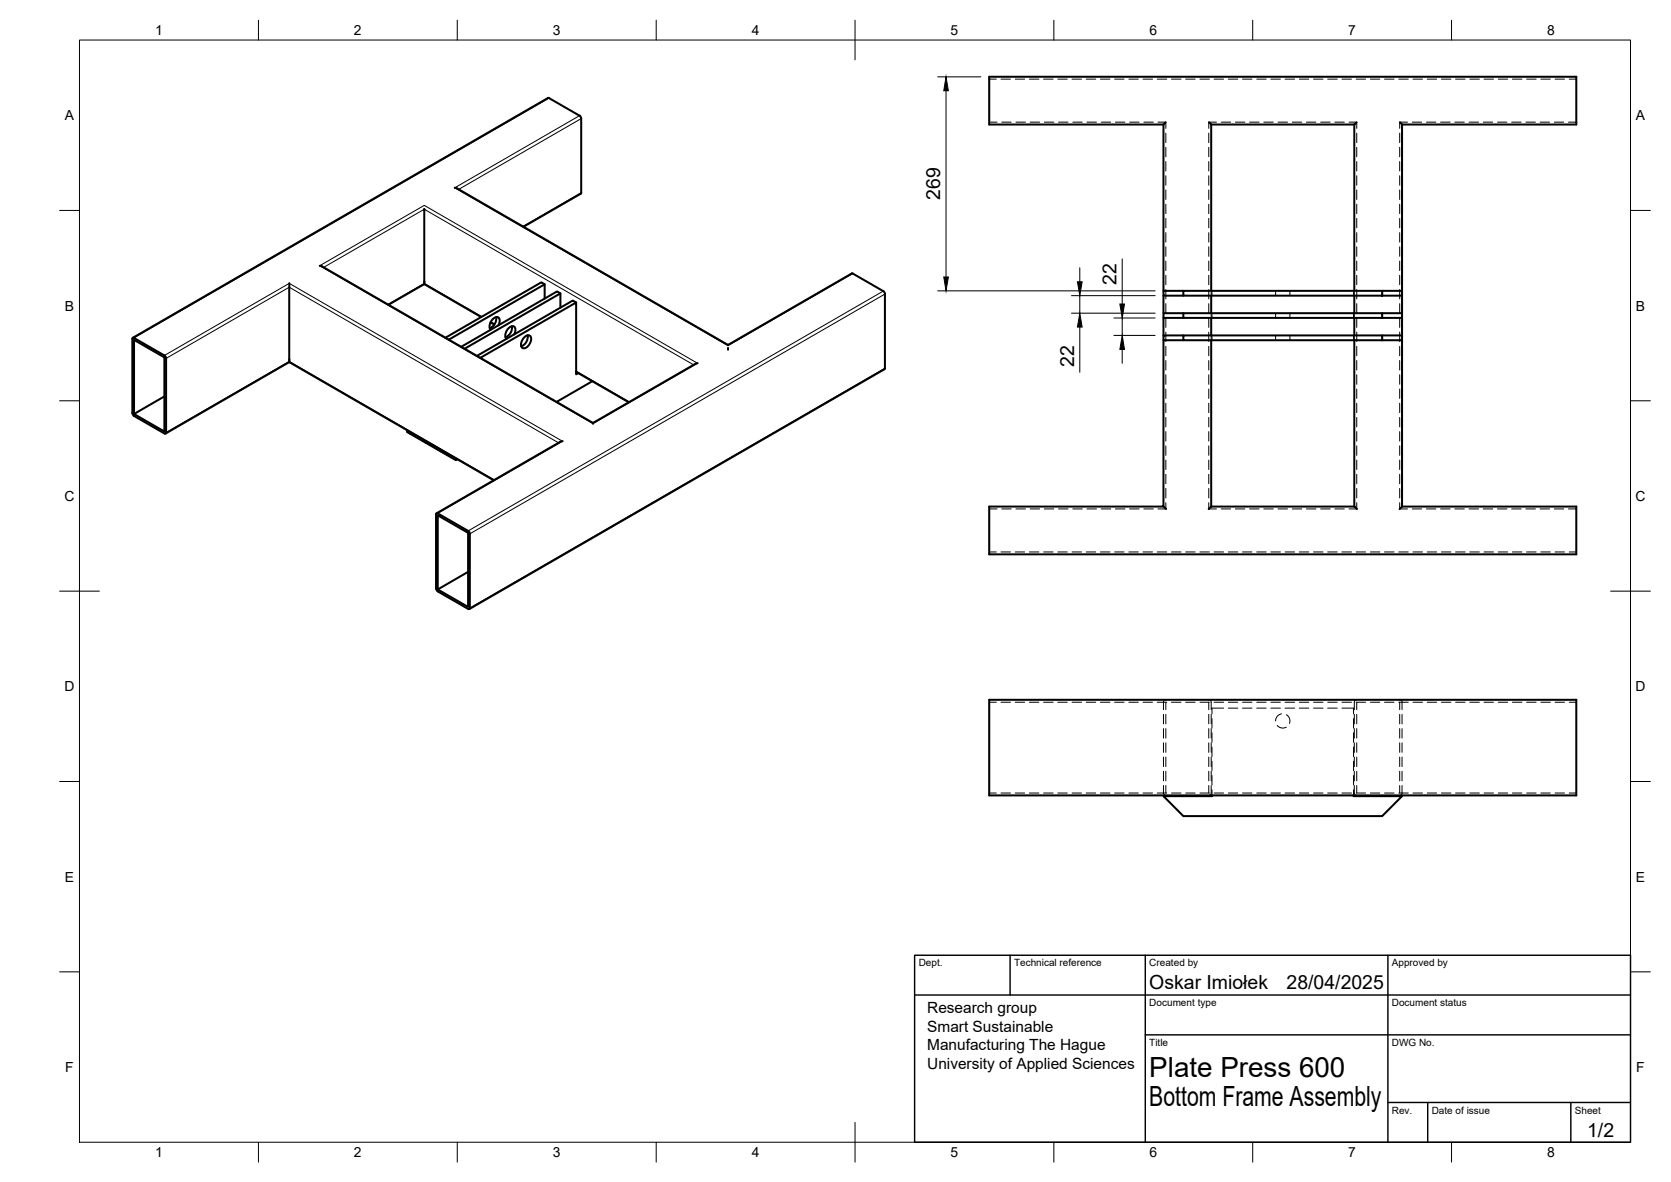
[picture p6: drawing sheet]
<svg xmlns="http://www.w3.org/2000/svg" width="420mm" height="297mm" viewBox="0 0 420 297" stroke-linecap="round" stroke-linejoin="round" font-family="sans-serif">
<defs><g id="words">
<g font-size="7">
<text x="289" y="270.6">Plate Press 600</text>
<text x="289" y="278.1">Bottom Frame Assembly</text>
</g>
<g font-size="4.9">
<text x="236.4" y="50.3" transform="rotate(-90 236.4 50.3)">269</text>
<text x="280.8" y="71.6" transform="rotate(-90 280.8 71.6)">22</text>
<text x="270.1" y="92.3" transform="rotate(-90 270.1 92.3)">22</text>
<text x="289" y="248.5">Oskar Imiołek</text>
<text x="323.5" y="248.5">28/04/2025</text>
<text x="399.1" y="285.7">1/2</text>
</g>
<g font-size="3.9">
<text x="233.1" y="254.6">Research group</text>
<text x="233.1" y="259.3">Smart Sustainable</text>
<text x="233.1" y="263.9">Manufacturing The Hague</text>
<text x="233.1" y="268.6">University of Applied Sciences</text>
</g>
<g font-size="3.5">
<text x="39" y="8.8">1</text>
<text x="89" y="8.8">2</text>
<text x="139" y="8.8">3</text>
<text x="189" y="8.8">4</text>
<text x="239" y="8.8">5</text>
<text x="289" y="8.8">6</text>
<text x="339" y="8.8">7</text>
<text x="389" y="8.8">8</text>
<text x="16.3" y="30.2">A</text>
<text x="411.3" y="30.2">A</text>
<text x="16.3" y="78">B</text>
<text x="411.3" y="78">B</text>
<text x="16.2" y="125.9">C</text>
<text x="411.2" y="125.9">C</text>
<text x="16.2" y="173.7">D</text>
<text x="411.2" y="173.7">D</text>
<text x="16.3" y="221.6">E</text>
<text x="411.3" y="221.6">E</text>
<text x="16.4" y="269.4">F</text>
<text x="411.4" y="269.4">F</text>
<text x="39" y="290.8">1</text>
<text x="89" y="290.8">2</text>
<text x="139" y="290.8">3</text>
<text x="189" y="290.8">4</text>
<text x="239" y="290.8">5</text>
<text x="289" y="290.8">6</text>
<text x="339" y="290.8">7</text>
<text x="389" y="290.8">8</text>
</g>
<g font-size="2.5">
<text x="231" y="242.9">Dept.</text>
<text x="255" y="242.9">Technical reference</text>
<text x="289" y="242.9">Created by</text>
<text x="350" y="242.9">Approved by</text>
<text x="289" y="252.8">Document type</text>
<text x="350" y="252.8">Document status</text>
<text x="289" y="262.9">Title</text>
<text x="350" y="262.9">DWG No.</text>
<text x="350" y="279.9">Rev.</text>
<text x="360" y="279.9">Date of issue</text>
<text x="396" y="279.9">Sheet</text>
</g>
</g></defs>
<!-- layer: Visible -->
<g fill="none" stroke="#000" stroke-width=".51">
<path d="M138.1 24.7l7.6 4.4 .4 .4v19.1l-14.5 8.4M138.1 24.6h-.3l-104.4 60.3M292.5 31.3h-43.8v-12h147.6v12h-43.8v41.8M292.5 31.3v41.8M293.1 30.7l-.6 .6M304 30.7l.5 .6M304.5 31.3v41.8M304.5 31.3h36v41.8M341.1 30.7l-.6 .6M352 30.7l.6 .6M106.7 52.5v18.7M114.3 47.2l.6 .1 68.1 39.4 31.1-18h.4"/>
<path d="M72.7 71.2v19.6M80.4 66.8l.6 .1 68.1 39.4 25.7-14.9M97.7 76.6l9-5.2 14.3 8.3M106.7 70.7v.5M124.7 79.7a2.58 2.58 0 0 1-1.6 2.8M136.9 75v-3.6l-24 14M136.9 71.4l-.8-.4-24.1 13.9M140.9 77.3v-3.6l-24.1 13.9M140.9 73.7l-.8-.5-24.1 14M144.9 76l-.9-.5-24.1 13.9M214.4 68.8l7.7 4.3 .4 .8M222.5 73.9l-.1 18.9-104.4 60.3"/>
<path d="M292.5 74.3v4.4M292.5 79.9v4.4M297.5 78.7h50v1.2h-50zM297.5 73.1h50v1.2h-50zM297.5 78.7h-5v1.2h5M297.5 73.1h-5v1.2h5M304.5 74.3v4.4M304.5 79.9v4.4M340.5 74.3v4.4M340.5 79.9v4.4M347.5 78.7h5M347.5 73.1h5"/>
<path d="M352.5 78.7v1.2h-5M352.5 73.1v1.2h-5M352.5 74.3v4.4M352.5 79.9v4.4M33.7 85.4l7.6 4.4v18.6l-7.6-4.4zM41.3 99.6l-7.6 4.4M41.8 90.1v18.6M41.8 90.1l-.5-.8-7.6-4.4h-.4v19.2l.4 .4 7.6 4.4 .3 .1 .2-.3M72.7 90.2v.5M120.8 89.9l24.1-13.9v18.1l.5-.3M123.3 81l1 .6M125.3 81.8a1.24 1.24 0 0 0-.4-2.1 2.27 2.27 0 0 0-1.5 3.2"/>
<path d="M128.7 82a2.58 2.58 0 0 1-1.6 2.7M129.3 84a1.24 1.24 0 0 0-.4-2 2.27 2.27 0 0 0-1.5 3.1M131.9 84.7a.91 .91 0 0 1 1.3-.4 .91 .91 0 0 1 .3 1.3l-.6 1.2a.98 .98 0 0 1-1 .7 .98 .98 0 0 1-.9-.9l.2-.8zM132.7 84.3a2.58 2.58 0 0 1-1.6 2.7M144.9 93.5l13.2 7.6M148.9 95.8l-8.9 5.2M175.4 91.3l-.6 .1M183 87.4l.1 .5M297.5 84.3h50v1.2h-50zM297.5 84.3h-5v1.2h5M304.5 85.5v41.8M340.5 85.5v41.8h-36"/>
<path d="M347.5 84.3h5M352.5 85.5v41.8h43.8v12h-147.6v-12h43.8v-41.8M352.5 84.3v1.2h-5M41.6 109l31.1-18 51.4 29.7M102.7 108.3l-.4 .2 4 2.3M103.5 108.8l-.4 .2M106.6 110.6l-.3 .2 3.9 2.3M107.5 111.1l-.4 .2M110.6 112.9l-.4 .2 4.4 2.5 .4-.2M111.4 113.4l-.3 .2M141.5 110.9l-.6 .1-31.1 18M149.1 106.3v.2"/>
<path d="M110.1 129.5l7.6 4.4v18.6l-7.6-4.4zM292.5 127.3l.7 .6M304.5 127.3l-.6 .6M340.6 127.3l.6 .6M352.6 127.3l-.7 .6M117.7 143.7l-7.6 4.4M118.1 152.8l-.2 .3-.2-.1-7.6-4.4-.4-.4v-19l.2-.3 7.8 4.5 .4 .5v18.9M248.7 175.9h147.6v24h-147.6zM340.3 199.9v.2h12.2l-5 5h-50l-5-5h12.2v-.2"/>
</g>
<!-- layer: Hidden -->
<g fill="none" stroke="#000" stroke-width=".25">
<path d="M248.7 19.9h1.8M251.7 19.9h2.4M255.3 19.9h2.3M258.8 19.9h2.4M262.4 19.9h2.4M266 19.9h2.4M269.6 19.9h2.3M273.1 19.9h2.4M276.7 19.9h2.4M280.3 19.9h2.3M283.8 19.9h2.4M287.4 19.9h2.4"/>
<path d="M291 19.9h2.4M294.6 19.9h2.3M298.1 19.9h2.4M301.7 19.9h2.4M305.3 19.9h2.4M308.8 19.9h2.4M312.4 19.9h2.4M316 19.9h2.4M319.6 19.9h2.3M323.1 19.9h2.4M326.7 19.9h2.4M330.3 19.9h2.4"/>
<path d="M333.8 19.9h2.4M337.4 19.9h2.4M341 19.9h2.4M344.6 19.9h2.3M348.1 19.9h2.4M351.7 19.9h2.4M355.3 19.9h2.4M358.9 19.9h2.3M362.4 19.9h2.4M366 19.9h2.4M369.6 19.9h2.4M373.1 19.9h2.4"/>
<path d="M376.7 19.9h2.4M380.3 19.9h2.4M383.9 19.9h2.3M387.4 19.9h2.4M391 19.9h2.4M394.6 19.9h1.7M248.7 30.7h2M251.9 30.7h2.4M255.5 30.7h2.3M259 30.7h2.4M262.6 30.7h2.4M266.2 30.7h2.3"/>
<path d="M269.7 30.7h2.4M273.3 30.7h2.4M276.9 30.7h2.4M280.5 30.7h2.4M284 30.7h2.4M287.6 30.7h2.4M291.2 30.7h1.9v1.6M293.1 33.5v2.3M293.1 37v2.4M303.9 33.5v2.3M303.9 37v2.4M305.9 30.7h-2v1.6"/>
<path d="M307.1 30.7h2.3M310.6 30.7h2.4M314.2 30.7h2.4M317.8 30.7h2.3M321.4 30.7h2.3M324.9 30.7h2.4M328.5 30.7h2.4M332.1 30.7h2.4M335.6 30.7h2.4M339.2 30.7h1.9v1.6M341.1 33.5v2.3M341.1 37v2.4"/>
<path d="M351.9 33.5v2.3M351.9 37v2.4M353.9 30.7h-2v1.6M355.1 30.7h2.4M358.7 30.7h2.3M362.2 30.7h2.4M365.8 30.7h2.4M369.4 30.7h2.4M373 30.7h2.3M376.5 30.7h2.4M380.1 30.7h2.4M383.7 30.7h2.4"/>
<path d="M387.2 30.7h2.4M390.8 30.7h2.4M394.4 30.7h1.9M293.1 40.6v2.4M293.1 44.2v2.4M293.1 47.7v2.4M293.1 51.3v2.4M293.1 54.9v2.4M293.1 58.5v2.3M303.9 40.6v2.4M303.9 44.2v2.4M303.9 47.7v2.4"/>
<path d="M303.9 51.3v2.4M303.9 54.9v2.4M303.9 58.5v2.3M341.1 40.6v2.4M341.1 44.2v2.4M341.1 47.7v2.4M341.1 51.3v2.4M341.1 54.9v2.4M341.1 58.5v2.3M351.9 40.6v2.4M351.9 44.2v2.4M351.9 47.7v2.4"/>
<path d="M351.9 51.3v2.4M351.9 54.9v2.4M351.9 58.5v2.3M293.1 62v2.4M293.1 65.6v2.4M293.1 69.2v2.4M293.1 72.8v2.3M293.1 76.3v2.4M293.1 79.9v2.4M303.9 62v2.4M303.9 65.6v2.4M303.9 69.2v2.4"/>
<path d="M303.9 72.8v2.3M303.9 76.3v2.4M303.9 79.9v2.4M304.5 73.1v1.2M304.5 78.7v1.2M304.7 73.1v1.2M304.7 78.7v1.2M320.7 73.1v1.2M320.7 78.7v1.2M324.3 73.1v1.2M324.3 78.7v1.2M340.3 73.1v1.2"/>
<path d="M340.3 78.7v1.2M340.5 73.1v1.2M340.5 78.7v1.2M341.1 62v2.4M341.1 65.6v2.4M341.1 69.2v2.4M341.1 72.8v2.3M341.1 76.3v2.4M341.1 79.9v2.4M351.9 62v2.4M351.9 65.6v2.4M351.9 69.2v2.4"/>
<path d="M351.9 72.8v2.3M351.9 76.3v2.4M351.9 79.9v2.4M293.1 83.5v2.3M293.1 87v2.4M293.1 90.6v2.4M293.1 94.2v2.4M293.1 97.8v2.3M303.9 83.5v2.3M303.9 87v2.4M303.9 90.6v2.4M303.9 94.2v2.4"/>
<path d="M303.9 97.8v2.3M304.5 84.3v1.2M304.7 84.3v1.2M320.7 84.3v1.2M324.3 84.3v1.2M340.3 84.3v1.2M340.5 84.3v1.2M341.1 83.5v2.3M341.1 87v2.4M341.1 90.6v2.4M341.1 94.2v2.4M341.1 97.8v2.3"/>
<path d="M351.9 83.5v2.3M351.9 87v2.4M351.9 90.6v2.4M351.9 94.2v2.4M351.9 97.8v2.3M293.1 101.3v2.4M293.1 104.9v2.4M293.1 108.5v2.4M293.1 112v2.4M293.1 115.6v2.4M293.1 119.2v2.4M303.9 101.3v2.4"/>
<path d="M303.9 104.9v2.4M303.9 108.5v2.4M303.9 112v2.4M303.9 115.6v2.4M303.9 119.2v2.4M341.1 101.3v2.4M341.1 104.9v2.4M341.1 108.5v2.4M341.1 112v2.4M341.1 115.6v2.4M341.1 119.2v2.4M351.9 101.3v2.4"/>
<path d="M351.9 104.9v2.4M351.9 108.5v2.4M351.9 112v2.4M351.9 115.6v2.4M351.9 119.2v2.4M248.7 138.7h1.8M248.7 127.9h2M251.7 138.7h2.4M251.9 127.9h2.4M255.3 138.7h2.3M255.5 127.9h2.3M258.8 138.7h2.4"/>
<path d="M259 127.9h2.4M262.4 138.7h2.4M262.6 127.9h2.4M266 138.7h2.4M266.2 127.9h2.3M269.6 138.7h2.3M269.7 127.9h2.4M273.1 138.7h2.4M273.3 127.9h2.4M276.7 138.7h2.4M276.9 127.9h2.4M280.3 138.7h2.3"/>
<path d="M280.5 127.9h2.4M283.8 138.7h2.4M284 127.9h2.4M287.4 138.7h2.4M287.6 127.9h2.4M291 138.7h2.4M293.1 126.3v1.6h-1.9M293.1 122.8v2.3M294.6 138.7h2.3M298.1 138.7h2.4M301.7 138.7h2.4M303.9 122.8v2.3"/>
<path d="M303.9 126.3v1.6h2M305.3 138.7h2.4M307.1 127.9h2.3M308.8 138.7h2.4M310.6 127.9h2.4M312.4 138.7h2.4M314.2 127.9h2.4M316 138.7h2.4M317.8 127.9h2.3M319.6 138.7h2.3M321.4 127.9h2.3M323.1 138.7h2.4"/>
<path d="M324.9 127.9h2.4M326.7 138.7h2.4M328.5 127.9h2.4M330.3 138.7h2.4M332.1 127.9h2.4M333.8 138.7h2.4M335.6 127.9h2.4M337.4 138.7h2.4M341 138.7h2.4M341.1 126.3v1.6h-1.9M341.1 122.8v2.3M344.6 138.7h2.3"/>
<path d="M348.1 138.7h2.4M351.7 138.7h2.4M351.9 126.3v1.6h2M351.9 122.8v2.3M355.1 127.9h2.4M355.3 138.7h2.4M358.7 127.9h2.3M358.9 138.7h2.3M362.2 127.9h2.4M362.4 138.7h2.4M365.8 127.9h2.4M366 138.7h2.4"/>
<path d="M369.4 127.9h2.4M369.6 138.7h2.4M373 127.9h2.3M373.1 138.7h2.4M376.5 127.9h2.4M376.7 138.7h2.4M380.1 127.9h2.4M380.3 138.7h2.4M383.7 127.9h2.4M383.9 138.7h2.3M387.2 127.9h2.4M387.4 138.7h2.4"/>
<path d="M390.8 127.9h2.4M391 138.7h2.4M394.4 127.9h1.9M394.6 138.7h1.7M248.7 176.5h1.8M251.7 176.5h2.4M255.3 176.5h2.3M258.8 176.5h2.4M262.4 176.5h2.4M266 176.5h2.4M269.6 176.5h2.3M273.1 176.5h2.4"/>
<path d="M276.7 176.5h2.4M280.3 176.5h2.3M283.8 176.5h2.4M287.4 176.5h2.4M291 176.5h2.4M292.5 179.5v2.4M293.1 176.5v1.8M293.1 179.5v2.4M293.1 175.9l-.5 .4-.1 2M294.6 176.5h2.3M298.1 176.5h2.4M301.7 176.5h2.4"/>
<path d="M303.9 175.9l.6 .4v2M303.9 176.5v1.8M303.9 179.5v2.4M304.5 179.5v2.4M305.3 176.5h2.4M307.7 178h-3v1.4M308.8 176.5h2.4M308.8 178h2.4M312.4 176.5h2.4M312.4 178h2.4M316 176.5h2.4M316 178h2.4"/>
<path d="M319.6 176.5h2.3M319.6 178h2.3M322.2 179.4a1.77 1.77 0 0 0-1.5 1.8M323.1 176.5h2.4M323.1 178h2.4M323.4 179.6a1.75 1.75 0 0 1 .8 2.2M326.7 176.5h2.4M326.7 178h2.4M330.3 176.5h2.4M330.3 178h2.4M333.8 176.5h2.4M333.8 178h2.4"/>
<path d="M337.4 176.5h2.4M337.4 178h2.9v1.4M340.5 179.5v2.4M341 176.5h2.4M341.1 176.5v1.8M341.1 179.5v2.4M341.1 175.9l-.5 .4-.1 2M344.6 176.5h2.3M348.1 176.5h2.4M351.7 176.5h2.4M351.9 175.9l.6 .4v2M351.9 176.5v1.8"/>
<path d="M351.9 179.5v2.4M352.5 179.5v2.4M355.3 176.5h2.4M358.9 176.5h2.3M362.4 176.5h2.4M366 176.5h2.4M369.6 176.5h2.4M373.1 176.5h2.4M376.7 176.5h2.4M380.3 176.5h2.4M383.9 176.5h2.3M387.4 176.5h2.4"/>
<path d="M391 176.5h2.4M394.6 176.5h1.7M248.7 199.3h1.8M251.7 199.3h2.4M255.3 199.3h2.3M258.8 199.3h2.4M262.4 199.3h2.4M266 199.3h2.4M269.6 199.3h2.3M273.1 199.3h2.4M276.7 199.3h2.4M280.3 199.3h2.3"/>
<path d="M283.8 199.3h2.4M287.4 199.3h2.4M291 199.3h2.4M292.5 197.4v2l.2 .3 .4 .2M292.5 183.1v2.4M292.5 186.7v2.4M292.5 190.3v2.3M292.5 193.8v2.4M293.1 183.1v2.4M293.1 186.7v2.4M293.1 190.3v2.3M293.1 193.8v2.4"/>
<path d="M293.1 197.4v1.9M294.6 199.3h2.3M298.1 199.3h2.4M301.7 199.3h2.4M303.9 183.1v2.4M303.9 186.7v2.4M303.9 190.3v2.3M303.9 193.8v2.4M303.9 197.4v1.9M304.5 197.4v2l-.1 .3-.5 .2M304.5 183.1v2.4M304.5 186.7v2.4"/>
<path d="M304.5 190.3v2.3M304.5 193.8v2.4M304.7 180.6v2.4M304.7 184.2v2.3M304.7 187.7v2.4M304.7 191.3v2.4M304.7 194.9v2.4M304.7 198.5v1.4M305.3 199.3h2.4M308.8 199.3h2.4M312.4 199.3h2.4M316 199.3h2.4"/>
<path d="M319.6 199.3h2.3M321.2 182.3a1.82 1.82 0 0 0 2.2 .4M323.1 199.3h2.4M326.7 199.3h2.4M330.3 199.3h2.4M333.8 199.3h2.4M337.4 199.3h2.4M340.3 180.6v2.4M340.3 184.2v2.3M340.3 187.7v2.4M340.3 191.3v2.4M340.3 194.9v2.4"/>
<path d="M340.3 198.5v1.4M340.5 197.4l.1 2 .1 .3 .4 .2M340.5 183.1v2.4M340.5 186.7v2.4M340.5 190.3v2.3M340.5 193.8v2.4M341 199.3h2.4M341.1 183.1v2.4M341.1 186.7v2.4M341.1 190.3v2.3M341.1 193.8v2.4M341.1 197.4v1.9"/>
<path d="M344.6 199.3h2.3M348.1 199.3h2.4M351.7 199.3h2.4M351.9 183.1v2.4M351.9 186.7v2.4M351.9 190.3v2.3M351.9 193.8v2.4M351.9 197.4v1.9M352.5 197.4v2l-.1 .3-.5 .2M352.5 183.1v2.4M352.5 186.7v2.4M352.5 190.3v2.3"/>
<path d="M352.5 193.8v2.4M355.3 199.3h2.4M358.9 199.3h2.3M362.4 199.3h2.4M366 199.3h2.4M369.6 199.3h2.4M373.1 199.3h2.4M376.7 199.3h2.4M380.3 199.3h2.4M383.9 199.3h2.3M387.4 199.3h2.4M391 199.3h2.4"/>
<path d="M394.6 199.3h1.7"/>
</g>
<!-- layer: Visible Narrow -->
<g fill="none" stroke="#000" stroke-width=".25">
<path d="M138.1 24.7l-104.4 60.2M145.7 29.1l-31.4 18.1 68.7 39.7 31.4-18.1M146.1 29.8l-30.8 17.8M146.1 48.4l-14.6 8.5M80.4 66.8l26.3-15.2 68.7 39.7-26.3 15.2zM81.4 67.2l25.3-14.6 67.7 39.1M97.5 76.5l9.2-5.3 14.5 8.4M222.1 73.2l-104.4 60.2M222.5 73.9l-104.4 60.3M41.3 89.3l31.4-18.1 68.8 39.7-31.4 18.1M41.8 90.1l30.9-17.9 67.7 39.1M123.4 80.9l1 .5"/>
<path d="M144.9 93.2l13.4 7.8M222.5 92.5l-104.4 60.3M41.8 108.7l30.9-17.9 51.6 29.8"/>
</g>
<!-- layer: BORDER -->
<g fill="none" stroke="#000" stroke-width=".25">
<path d="M20 10.1h390v276.9h-390zM65 5.1v5M115 5.1v5M165 5.1v5M215 5.1v10M265 5.1v5M315 5.1v5M365 5.1v5M15 52.9h5M410 52.9h5M15 100.7h5M410 100.7h5"/>
<path d="M15 148.6h10M405 148.6h10M15 196.4h5M410 196.4h5M15 244.2h5M410 244.2h5M65 287v5M115 287v5M165 287v5M215 282.1v9.9M265 287v5M315 287v5"/>
<path d="M365 287v5"/>
</g>
<!-- layer: TITLEBLOCK -->
<path d="M230 250h180M230 240.1h180v46.9h-180zM254 240.1v9.9M288 240.1v46.9M349 240.1v46.9M288 260.1h122M349 277.1h61M359 277.1v9.9M395 277.1v9.9" fill="none" stroke="#000" stroke-width=".36"/>
<!-- layer: FD_Dimensions -->
<g fill="none" stroke="#000" stroke-width=".25">
<path d="M235.8 19.3h10.8M237.9 22.8v46.8M235.8 73.1h54.6M269.4 74.3h21M269.4 78.7h21M271.5 67.3v3.5M271.5 74.3v4.4M280.1 79.9h10.3M282.2 65.1v11.3M282.2 79.9v4.4M271.5 82.2v11.3M280.1 84.3h10.3"/>
<path d="M282.2 87.8v3.5"/>
</g>
<path d="M237.9 19.3l.6 3.5h-1.2zM237.3 69.6h1.2l-.6 3.5zM270.9 70.8h1.2l-.6 3.5zM281.6 76.4h1.1l-.5 3.5zM271.5 78.7l.6 3.5h-1.2zM282.2 84.3l.5 3.5h-1.1z" fill="#000" stroke="#000" stroke-width=".25"/>
<use href="#words"/>
</svg>
